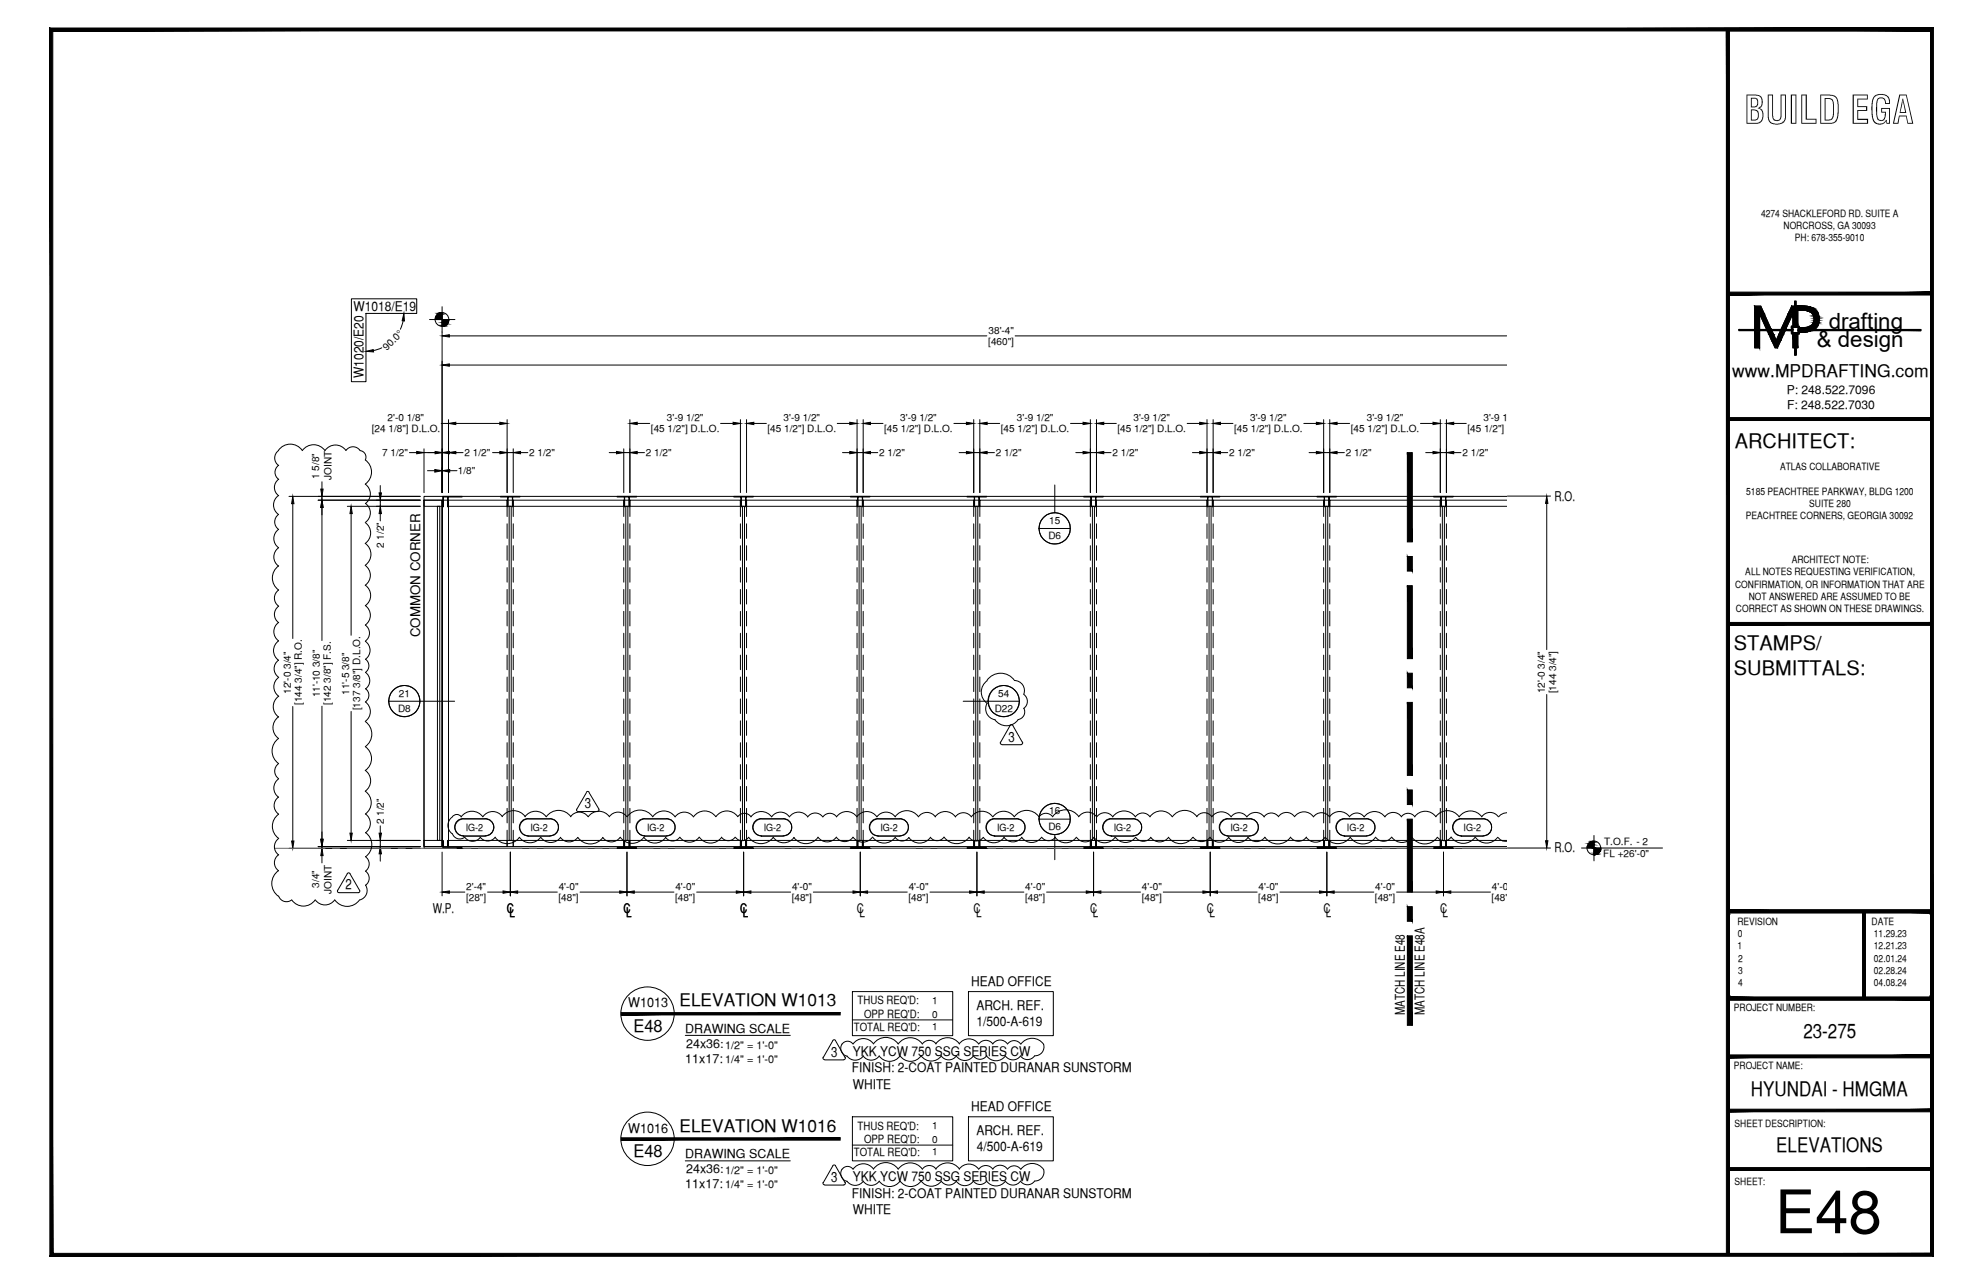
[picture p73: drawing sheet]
<svg xmlns="http://www.w3.org/2000/svg" width="432mm" height="279mm" viewBox="0 0 432 279" stroke-linecap="round" stroke-linejoin="round" font-family="sans-serif">
<defs><g id="words">
<text font-size="13.1" x="386.5" y="268.4">E48</text>
<text font-size="8.5" x="379.8" y="26.9">BUILD EGA</text>
<g font-size="4.9">
<text x="398.2" y="71.5">drafting</text>
<text x="395.6" y="75.5">&amp; design</text>
</g>
<g font-size="4.4">
<text x="377.8" y="97.5">ARCHITECT:</text>
<text x="377.6" y="141.5">STAMPS/</text>
<text x="377.6" y="146.9">SUBMITTALS:</text>
<text x="392.7" y="225.8">23-275</text>
<text x="381.3" y="238.5">HYUNDAI - HMGMA</text>
<text x="386.8" y="250.7">ELEVATIONS</text>
</g>
<g font-size="3.8">
<text x="377.2" y="82">www.MPDRAFTING.com</text>
<text x="148" y="219">ELEVATION W1013</text>
<text x="137.9" y="224.5">E48</text>
<text x="137.9" y="251.7">E48</text>
<text x="148" y="246.3">ELEVATION W1016</text>
</g>
<g font-size="3.1">
<text x="219.6" y="161.4">3</text>
<text x="127.3" y="175.9">3</text>
<text x="75.2" y="193.5">2</text>
<text x="181" y="229.9">3</text>
<text x="181" y="257.2">3</text>
</g>
<g font-size="2.9">
<text x="77" y="67.6">W1018/E19</text>
<text x="79.1" y="82.2" transform="rotate(-90 79.1 82.2)">W1020/E20</text>
<text x="338.5" y="109.1">R.O.</text>
<text x="91.5" y="138.7" transform="rotate(-90 91.5 138.7)">COMMON CORNER</text>
<text x="338.5" y="185.5">R.O.</text>
<text x="94.2" y="198.6">W.P.</text>
<text x="110.4" y="198.6">C</text>
<text x="110.9" y="199.6">L</text>
<text x="135.8" y="198.6">C</text>
<text x="136.3" y="199.6">L</text>
<text x="161.2" y="198.6">C</text>
<text x="161.7" y="199.6">L</text>
<text x="186.6" y="198.6">C</text>
<text x="187.1" y="199.6">L</text>
<text x="212" y="198.6">C</text>
<text x="212.5" y="199.6">L</text>
<text x="237.4" y="198.6">C</text>
<text x="237.9" y="199.6">L</text>
<text x="262.8" y="198.6">C</text>
<text x="263.3" y="199.6">L</text>
<text x="288.2" y="198.6">C</text>
<text x="288.7" y="199.6">L</text>
<text x="313.6" y="198.6">C</text>
<text x="314.1" y="199.6">L</text>
<text x="211.5" y="214.6">HEAD OFFICE</text>
<text x="136.8" y="219.2">W1013</text>
<text x="212.6" y="219.8">ARCH. REF.</text>
<text x="305.9" y="220.9" transform="rotate(-90 305.9 220.9)">MATCH LINE E48</text>
<text x="310.2" y="220.9" transform="rotate(-90 310.2 220.9)">MATCH LINE E48A</text>
<text x="212.7" y="223.3">1/500-A-619</text>
<text x="185.5" y="233.4">FINISH: 2-COAT PAINTED DURANAR SUNSTORM</text>
<text x="185.7" y="229.8">YKK YCW 750 SSG SERIES CW</text>
<text x="185.7" y="236.9">WHITE</text>
<text x="211.5" y="241.8">HEAD OFFICE</text>
<text x="136.8" y="246.4">W1016</text>
<text x="212.6" y="247">ARCH. REF.</text>
<text x="212.7" y="250.5">4/500-A-619</text>
<text x="185.7" y="257">YKK YCW 750 SSG SERIES CW</text>
<text x="185.5" y="260.7">FINISH: 2-COAT PAINTED DURANAR SUNSTORM</text>
<text x="185.7" y="264.2">WHITE</text>
</g>
<g font-size="2.7">
<text x="149.2" y="224.7">DRAWING SCALE</text>
<text x="149.2" y="231.3">11x17:</text>
<text x="149.4" y="228">24x36:</text>
<text x="149.2" y="252">DRAWING SCALE</text>
<text x="149.4" y="255.3">24x36:</text>
<text x="149.2" y="258.6">11x17:</text>
</g>
<g font-size="2.6">
<text x="389.1" y="85.8">P: 248.522.7096</text>
<text x="389.1" y="89">F: 248.522.7030</text>
</g>
<g font-size="2.5">
<text x="186.8" y="218.6">THUS REQ'D:</text>
<text x="188.2" y="221.5">OPP REQ'D:</text>
<text x="185.9" y="224.3">TOTAL REQ'D:</text>
<text x="186.8" y="245.8">THUS REQ'D:</text>
<text x="185.9" y="251.6">TOTAL REQ'D:</text>
<text x="188.2" y="248.8">OPP REQ'D:</text>
</g>
<g font-size="2.4">
<text x="157.9" y="228.2">1/2&quot; = 1'-0&quot;</text>
<text x="157.9" y="231.3">1/4&quot; = 1'-0&quot;</text>
<text x="157.9" y="255.4">1/2&quot; = 1'-0&quot;</text>
<text x="157.9" y="258.6">1/4&quot; = 1'-0&quot;</text>
</g>
<g font-size="2.2">
<text x="383.5" y="47.1">4274 SHACKLEFORD RD. SUITE A</text>
<text x="388.4" y="49.8">NORCROSS, GA 30093</text>
<text x="390.8" y="52.5">PH: 678-355-9010</text>
<text x="84.3" y="76.4" transform="rotate(-44 84.3 76.4)">90.0°</text>
<text x="215.2" y="75.1">[460&quot;]</text>
<text x="215.3" y="72.6">38'-4&quot;</text>
<text x="81" y="94.1">[24 1/8&quot;] D.L.O.</text>
<text x="84.4" y="91.7">2'-0 1/8&quot;</text>
<text x="141.7" y="94.1">[45 1/2&quot;] D.L.O.</text>
<text x="145.2" y="91.7">3'-9 1/2&quot;</text>
<text x="167.1" y="94.1">[45 1/2&quot;] D.L.O.</text>
<text x="170.6" y="91.7">3'-9 1/2&quot;</text>
<text x="192.5" y="94.1">[45 1/2&quot;] D.L.O.</text>
<text x="196" y="91.7">3'-9 1/2&quot;</text>
<text x="217.9" y="94.1">[45 1/2&quot;] D.L.O.</text>
<text x="221.4" y="91.7">3'-9 1/2&quot;</text>
<text x="243.3" y="94.1">[45 1/2&quot;] D.L.O.</text>
<text x="246.8" y="91.7">3'-9 1/2&quot;</text>
<text x="268.7" y="94.1">[45 1/2&quot;] D.L.O.</text>
<text x="272.2" y="91.7">3'-9 1/2&quot;</text>
<text x="294.1" y="94.1">[45 1/2&quot;] D.L.O.</text>
<text x="297.6" y="91.7">3'-9 1/2&quot;</text>
<text x="319.5" y="94.1">[45 1/2&quot;] D.L.O.</text>
<text x="323" y="91.7">3'-9 1/2&quot;</text>
<text x="83.2" y="99.3">7 1/2&quot;</text>
<text x="101.2" y="99.3">2 1/2&quot;</text>
<text x="115.3" y="99.3">2 1/2&quot;</text>
<text x="140.7" y="99.3">2 1/2&quot;</text>
<text x="191.5" y="99.3">2 1/2&quot;</text>
<text x="216.9" y="99.3">2 1/2&quot;</text>
<text x="242.3" y="99.3">2 1/2&quot;</text>
<text x="267.7" y="99.3">2 1/2&quot;</text>
<text x="293.1" y="99.3">2 1/2&quot;</text>
<text x="318.5" y="99.3">2 1/2&quot;</text>
<text x="69.5" y="104.2" transform="rotate(-90 69.5 104.2)">1 5/8&quot;</text>
<text x="72.2" y="104.5" transform="rotate(-90 72.2 104.5)">JOINT</text>
<text x="99.7" y="103.3">1/8&quot;</text>
<text x="380.2" y="107.6">5185 PEACHTREE PARKWAY, BLDG 1200</text>
<text x="387.6" y="102.3">ATLAS COLLABORATIVE</text>
<text x="380.2" y="113">PEACHTREE CORNERS, GEORGIA 30092</text>
<text x="394" y="110.3">SUITE 280</text>
<text x="83.6" y="119.3" transform="rotate(-90 83.6 119.3)">2 1/2&quot;</text>
<text x="228.3" y="117.3">D6</text>
<text x="228.5" y="114">15</text>
<text x="380" y="125.2">ALL NOTES REQUESTING VERIFICATION,</text>
<text x="390.1" y="122.6">ARCHITECT NOTE:</text>
<text x="377.8" y="127.9">CONFIRMATION, OR INFORMATION THAT ARE</text>
<text x="380.8" y="130.6">NOT ANSWERED ARE ASSUMED TO BE</text>
<text x="378" y="133.2">CORRECT AS SHOWN ON THESE DRAWINGS.</text>
<text x="63.3" y="150.9" transform="rotate(-90 63.3 150.9)">12'-0 3/4&quot;</text>
<text x="65.7" y="153.4" transform="rotate(-90 65.7 153.4)">[144 3/4&quot;] R.O.</text>
<text x="69.7" y="151.8" transform="rotate(-90 69.7 151.8)">11'-10 3/8&quot;</text>
<text x="72.1" y="153.4" transform="rotate(-90 72.1 153.4)">[142 3/8&quot;] F.S.</text>
<text x="76" y="151.2" transform="rotate(-90 76 151.2)">11'-5 3/8&quot;</text>
<text x="78.4" y="154.6" transform="rotate(-90 78.4 154.6)">[137 3/8&quot;] D.L.O.</text>
<text x="86.7" y="154.9">D8</text>
<text x="86.9" y="151.6">21</text>
<text x="216.6" y="154.9">D22</text>
<text x="217.4" y="151.6">54</text>
<text x="336.4" y="150.9" transform="rotate(-90 336.4 150.9)">12'-0 3/4&quot;</text>
<text x="338.8" y="150.9" transform="rotate(-90 338.8 150.9)">[144 3/4&quot;]</text>
<text x="83.6" y="179.4" transform="rotate(-90 83.6 179.4)">2 1/2&quot;</text>
<text x="228.5" y="177.2">16</text>
<text x="101.4" y="180.8">IG-2</text>
<text x="115.5" y="180.8">IG-2</text>
<text x="140.9" y="180.8">IG-2</text>
<text x="166.3" y="180.8">IG-2</text>
<text x="191.7" y="180.8">IG-2</text>
<text x="217.1" y="180.8">IG-2</text>
<text x="228.3" y="180.6">D6</text>
<text x="242.5" y="180.8">IG-2</text>
<text x="267.9" y="180.8">IG-2</text>
<text x="293.3" y="180.8">IG-2</text>
<text x="318.7" y="180.8">IG-2</text>
<text x="349.3" y="183.8">T.O.F. - 2</text>
<text x="349.1" y="186.5">FL +26'-0&quot;</text>
<text x="69.5" y="193.2" transform="rotate(-90 69.5 193.2)">3/4&quot;</text>
<text x="72.2" y="194.4" transform="rotate(-90 72.2 194.4)">JOINT</text>
<text x="101.5" y="196.1">[28&quot;]</text>
<text x="101.5" y="193.7">2'-4&quot;</text>
<text x="121.6" y="196.1">[48&quot;]</text>
<text x="121.7" y="193.7">4'-0&quot;</text>
<text x="147" y="196.1">[48&quot;]</text>
<text x="147.1" y="193.7">4'-0&quot;</text>
<text x="172.4" y="196.1">[48&quot;]</text>
<text x="172.5" y="193.7">4'-0&quot;</text>
<text x="197.8" y="196.1">[48&quot;]</text>
<text x="197.9" y="193.7">4'-0&quot;</text>
<text x="223.2" y="196.1">[48&quot;]</text>
<text x="223.3" y="193.7">4'-0&quot;</text>
<text x="248.6" y="196.1">[48&quot;]</text>
<text x="248.7" y="193.7">4'-0&quot;</text>
<text x="274" y="196.1">[48&quot;]</text>
<text x="274.1" y="193.7">4'-0&quot;</text>
<text x="299.4" y="196.1">[48&quot;]</text>
<text x="299.5" y="193.7">4'-0&quot;</text>
<text x="324.8" y="196.1">[48&quot;]</text>
<text x="324.9" y="193.7">4'-0&quot;</text>
<text x="378.3" y="201.3">REVISION</text>
<text x="378.4" y="204">0</text>
<text x="407.5" y="201.3">DATE</text>
<text x="408" y="204">11.29.23</text>
<text x="378.3" y="206.6">1</text>
<text x="378.5" y="209.2">2</text>
<text x="408" y="206.6">12.21.23</text>
<text x="408" y="209.2">02.01.24</text>
<text x="378.5" y="211.9">3</text>
<text x="378.5" y="214.5">4</text>
<text x="408" y="211.9">02.28.24</text>
<text x="408" y="214.5">04.08.24</text>
<text x="202.9" y="218.5">1</text>
<text x="202.9" y="221.4">0</text>
<text x="377.6" y="219.9">PROJECT NUMBER:</text>
<text x="202.9" y="224.2">1</text>
<text x="377.6" y="232.5">PROJECT NAME:</text>
<text x="202.9" y="245.7">1</text>
<text x="377.7" y="245.2">SHEET DESCRIPTION:</text>
<text x="202.9" y="248.7">0</text>
<text x="202.9" y="251.4">1</text>
<text x="377.7" y="257.9">SHEET:</text>
</g>
</g></defs>
<!-- layer: TITLE BLOCK -->
<g fill="#000" stroke="#000" stroke-width=".22">
<path d="M393.1 71.3h2.4zM394.3 68h1.6z"/>
<path d="M376.3 6.5v.2h44.1zM376.3 6.5h44.3l-.2 .2z"/>
<path d="M375.9 6.4l.7 266.6v-266.6zM375.9 6.4l.7 266.6h-.7z"/>
<path d="M420.6 6.5l-.2 .2 .2 234.9zM420.4 6.7l.2 234.9h-.2z"/>
<path d="M421 6.1l-.6 .6 .6 266.7zM420.4 6.7l.6 266.7-.6-.7zM10.9 273.4h410.1l-.6-.7zM10.9 273.4l.6-.7h408.9zM10.9 6.1v267.3l.6-.7zM10.9 6.1l.6 .6v266zM10.9 6.1l.6 .6 409.5-.6zM11.5 6.7l409.5-.6-.6 .6z"/>
<path d="M382.1 68.3h1.1zM382.1 68.3h1.1z"/>
<path d="M382.1 68.3l1.1 3.3v-3.3zM382.1 68.3l1.1 3.3h-1.1z"/>
<path d="M382.1 72.1l1.1 3.6v-3.6zM382.1 72.1l1.1 3.6h-1.1z"/>
<path d="M382.1 66.6l2.1 1.7-.8-1.7zM382.1 66.6l2.1 1.7h-2.1z"/>
<path d="M383.2 68.3h1zM383.2 68.3h1z"/>
<path d="M383.2 68.3l2.4 3.3-1.4-3.3zM383.2 68.3l2.4 3.3h-1z"/>
<path d="M384.9 72.1l1.3 .7-.3-.7zM384.9 72.1l1.3 .7h-1z"/>
<path d="M385.2 72.8l1.6 1.2-.6-1.2zM385.2 72.8l1.6 1.2h-1z"/>
<path d="M385.8 74l1.2 1.7 .8-1.7zM385.8 74l1.2 1.7h-.5z"/>
<path d="M387.3 72.8l.5 1.2 .6-1.2zM387.3 72.8l.5 1.2h-1z"/>
<path d="M387.7 72.1l.7 .7 .3-.7zM387.7 72.1l.7 .7h-1.1z"/>
<path d="M389.4 68.3l-.5 3.3 1.5-3.3zM389.4 68.3l-.5 3.3h-1z"/>
<path d="M390.1 71.2l.3 .5v-.5zM390.1 71.2l.3 .5h-.3z"/>
<path d="M378.7 71.7l11.7 .2v-.2zM378.7 71.7l11.7 .2h-11.7z"/>
<path d="M390.1 71.9l.3 .5v-.5zM390.1 71.9l.3 .5h-.3z"/>
<path d="M390.1 66.6l.6 1.7v-1.7zM390.1 66.6l.6 1.7h-1.3z"/>
<path d="M390.4 68.3l.3 2.6v-2.6zM390.4 68.3l.3 2.6h-.3z"/>
<path d="M390.4 72.8l.3 2.9v-2.9zM390.4 72.8l.3 2.9h-.3z"/>
<path d="M390.8 65.5l.3 5.5v-5.5zM390.8 65.5l.3 5.5h-.3z"/>
<path d="M390.8 72.6l.3 4.7v-4.7zM390.8 72.6l.3 4.7h-.3z"/>
<path d="M391.2 67.6l.3 3.3v-3.3zM391.2 67.6l.3 3.3h-.3z"/>
<path d="M391.2 72.8l.3 2.9v-2.9zM391.2 72.8l.3 2.9h-.3z"/>
<path d="M390.1 71l1.7 .2v-.2zM390.1 71l1.7 .2h-1.7z"/>
<path d="M391.5 71.2l.3 .5v-.5zM391.5 71.2l.3 .5h-.3z"/>
<path d="M391.5 71.9l.3 .5v-.5zM391.5 71.9l.3 .5h-.3z"/>
<path d="M390.1 72.4l1.7 .2v-.2zM390.1 72.4l1.7 .2h-1.7z"/>
<path d="M391.2 66.6l2.4 .1zM391.2 66.6l2.4 .1z"/>
<path d="M391.2 66.7l3.1 .2-.7-.2zM391.2 66.7l3.1 .2h-3.1z"/>
<path d="M391.9 72.2h1.7zM391.9 72.2l1.2 .1z"/>
<path d="M391.9 72.1l1.7 .1 .6-.1zM391.9 72.1l1.7 .1h-1.7z"/>
<path d="M391.2 66.9l3.8 .2-.7-.2zM391.2 66.9l3.8 .2h-3.8z"/>
<path d="M391.2 67.1l4.2 .3-.4-.3zM391.2 67.1l4.2 .3h-4.2z"/>
<path d="M391.2 67.4l4.3 .2-.1-.2zM391.2 67.4l4.3 .2h-4.3z"/>
<path d="M392.9 67.6h2.6zM392.9 67.6h2.6z"/>
<path d="M393.3 67.6l2.3 .1-.1-.1zM393.3 67.6l2.3 .1zM393.6 67.7h2zM393.6 67.7h2z"/>
<path d="M393.4 71.2l2.1 .1zM393.1 71.3h2.4zM393.1 71.3h2.4z"/>
<path d="M391.9 71.3l3.3 .3 .3-.3zM391.9 71.3l3.3 .3h-3.3z"/>
<path d="M393.6 67.7l2.1 .1-.1-.1zM393.6 67.7l2.1 .1z"/>
<path d="M393.8 71.2h1.8zM393.4 71.2h2.1z"/>
<path d="M394 67.8l1.9 .2-.2-.2zM394 67.8l1.9 .2h-1.6zM394.3 68h1.6z"/>
<path d="M394.1 71.1l1.5 .1 .1-.1zM393.8 71.2l.3-.1 1.5 .1z"/>
<path d="M394.2 70.9l1.5 .2 .1-.2zM394.2 70.9l1.5 .2h-1.6z"/>
<path d="M394.4 68l1.5 .2v-.2zM394.4 68l1.5 .2h-1.3z"/>
<path d="M394.4 70.9h1.5zM394.2 70.9h1.6z"/>
<path d="M394.6 68.2l1.4 .1-.1-.1zM394.6 68.2l1.4 .1h-1.3z"/>
<path d="M394.6 70.7l1.3 .2v-.2zM394.6 70.7l1.3 .2h-1.5z"/>
<path d="M394.7 68.3l1.3 .2v-.2zM394.7 68.3l1.3 .2h-1.2z"/>
<path d="M394.8 68.5l1.2 .2v-.2zM394.8 68.5l1.2 .2h-1.1zM394.9 68.7h1.1zM394.9 68.7h1.1z"/>
<path d="M394.8 70.4l1.2 .1v-.1zM394.8 70.4l1.2 .1h-1.3z"/>
<path d="M394.7 70.5l1.2 .2 .1-.2zM394.7 70.5l1.2 .2h-1.3z"/>
<path d="M394.9 68.7l1.2 .3-.1-.3zM394.9 68.7l1.2 .3h-1.1z"/>
<path d="M394.9 70.2l1.1 .2v-.2zM394.9 70.2l1.1 .2h-1.2z"/>
<path d="M395 69l1.1 .2v-.2zM395 69l1.1 .2h-1.1z"/>
<path d="M395 69.2l1.1 .2v-.2zM395 69.2l1.1 .2h-1.1z"/>
<path d="M395 69.4l1.1 .3v-.3zM395 69.4l1.1 .3h-1.1z"/>
<path d="M395 69.7l1.1 .1v-.1zM395 69.7l1.1 .1h-1.1z"/>
<path d="M395 69.8l1 .4 .1-.4zM395 69.8l1 .4h-1.1zM394.9 70.2h1.1zM394.9 70.2h1.1z"/>
<path d="M391.5 71.7l26.8 .2v-.2zM391.5 71.7l26.8 .2h-26.8z"/>
<path d="M376.3 64.2h44.3v-.6zM376.3 63.6h44.3l-44.3 .6z"/>
<path d="M376.3 91.5h44.3v-.6zM376.3 90.9h44.3l-44.3 .6z"/>
<path d="M376.3 136.1h44.3v-.7zM376.3 135.4h44.3l-44.3 .7z"/>
<path d="M405.6 198.3l.6 19v-19zM405.6 198.3l.6 19h-.6z"/>
<path d="M420.4 198.6v18.4l.2-18.6zM420.6 198.4v18.8l-.2-.2z"/>
<path d="M420.4 198.6v18.4l.2-18.6zM420.6 198.4v18.8l-.2-.2z"/>
<path d="M420.6 198l-.2 .6 .2-.2zM376.3 198h44.3l-.2 .6zM376.3 198l.3 .6h43.8zM376.3 198l.3 .6-.3-.2z"/>
<path d="M420.6 198l-.2 .6 .2-.2zM376.3 198h44.3l-.2 .6zM376.3 198l.3 .6h43.8zM376.3 198l.3 .6-.3-.2z"/>
<path d="M376.6 217l-.3 .2v.4zM376.6 217l44 .6h-44.3zM376.6 217l44 .6-.2-.6zM420.4 217l.2 .2v.4z"/>
<path d="M376.6 217l-.3 .2v.4zM376.6 217l44 .6h-44.3zM376.6 217l44 .6-.2-.6zM420.4 217l.2 .2v.4z"/>
<path d="M376.6 198.6l-.3 18.6 .3-.2zM376.3 198.4l.3 .2-.3 18.6z"/>
<path d="M376.6 198.6l-.3 18.6 .3-.2zM376.3 198.4l.3 .2-.3 18.6z"/>
<path d="M376.3 217.4h44.3v-.3zM376.3 217.1h44.3l-44.3 .3z"/>
<path d="M376.3 230.2h44.3v-.6zM376.3 229.6h44.3l-44.3 .6z"/>
<path d="M376.2 254.1v.6l44.5-.6zM376.2 254.7l44.5-.6v.6z"/>
<path d="M376.2 241.4v.5l44.5-.5zM376.2 241.9l44.5-.5v.5z"/>
<path d="M376.3 6.5v235.1h.3zM376.3 6.5h.3v235.1z"/>
</g>
<g fill="none" stroke="#000" stroke-width=".22">
<path d="M378.7 71.7h11.4v-.7h.7v-5.5h.3v5.5h.7v.7h26.5v.2h-26.5v.7h-.7v4.7h-.3v-4.7h-.7v-.7h-11.4zM382.1 72.1h1.1v3.6h-1.1zM382.1 66.6h1.3l2.2 5h-1l-1.4-3.3v3.3h-1.1zM384.9 72.1h1l.9 1.9 .9-1.9h1l-1.7 3.6h-.5zM390.1 66.6h.6v4.3h-.3v-2.6l-1.5 3.3h-1zM390.4 71.2h1.1v1.2h-1.1zM390.4 72.8h.3v2.9h-.3zM391.2 72.8h.3v2.9h-.3zM392.8 67.6l.8 .1 .7 .3M393.1 71.3h-1.2v.3h3.3M394.2 72.1h-2.3v.2h1.2M394.2 72l-1.1 .2"/>
<path d="M394.3 70.8l-1.3 .4M394.3 68l.6 .9M394.9 69.9l-.6 .9M395 68.9v1M395 67.1l.6 .5 .4 1.1M395 67.1l-1.2-.4-2.6-.1v4.3h.3v-3.3h1.4M396 70.1l-.3 .8-.5 .7M396.1 68.7v1.4"/>
</g>
<!-- layer: COMPONENTS -->
<g fill="none" stroke="#000" stroke-width=".22">
<path d="M92.3 108.8h4v75.4h-4zM92.3 108.8h4v1.4h-4zM96.3 108.8v75.4zM96.3 108.8h1.4v75.4h-1.4zM97.7 108.8h12.7v1.4h-12.7zM110.4 112.4v-3.6h1.4v3.6M110.4 114v3.2M110.4 118.7v3.2M110.4 110.2h1.4M111.8 108.8h24v1.4h-24zM111.8 114v3.2M111.8 118.7v3.2"/>
<path d="M135.8 112.4v-3.6h1.4v3.6M135.8 114v3.2M135.8 118.7v3.2M135.8 110.2h1.4M137.2 108.8h24v1.4h-24zM137.2 114v3.2M137.2 118.7v3.2M161.2 112.4v-3.6h1.4v3.6M161.2 114v3.2M161.2 118.7v3.2M161.2 110.2h1.4M162.6 108.8h24v1.4h-24z"/>
<path d="M162.6 114v3.2M162.6 118.7v3.2M186.6 112.4v-3.6h1.4v3.6M186.6 114v3.2M186.6 118.7v3.2M186.6 110.2h1.4M188 108.8h24v1.4h-24zM188 114v3.2M188 118.7v3.2M212 112.4v-3.6h1.4v3.6M212 114v3.2M212 118.7v3.2"/>
<path d="M212 110.2h1.4M213.4 108.8h24v1.4h-24zM213.4 114v3.2M213.4 118.7v3.2M237.4 112.4v-3.6h1.4v3.6M237.4 114v3.2M237.4 118.7v3.2M237.4 110.2h1.4M238.8 108.8h24v1.4h-24zM238.8 114v3.2M238.8 118.7v3.2M262.8 112.4v-3.6h1.4v3.6"/>
<path d="M262.8 114v3.2M262.8 118.7v3.2M262.8 110.2h1.4M264.2 108.8h24v1.4h-24zM264.2 114v3.2M264.2 118.7v3.2M288.2 112.4v-3.6h1.4v3.6M288.2 114v3.2M288.2 118.7v3.2M288.2 110.2h1.4M289.6 108.8h24v1.4h-24zM289.6 114v3.2"/>
<path d="M289.6 118.7v3.2M313.6 112.4v-3.6h1.4v3.6M313.6 114v3.2M313.6 118.7v3.2M313.6 110.2h1.4M315 114v3.2M315 118.7v3.2M328.1 108.8h-13.1v1.4h13.1M110.4 123.5v3.2M110.4 128.3v3.1M110.4 133v3.2M110.4 137.8v3.2"/>
<path d="M111.8 123.5v3.2M111.8 128.3v3.1M111.8 133v3.2M111.8 137.8v3.2M135.8 123.5v3.2M135.8 128.3v3.1M135.8 133v3.2M135.8 137.8v3.2M137.2 123.5v3.2M137.2 128.3v3.1M137.2 133v3.2M137.2 137.8v3.2"/>
<path d="M161.2 123.5v3.2M161.2 128.3v3.1M161.2 133v3.2M161.2 137.8v3.2M162.6 123.5v3.2M162.6 128.3v3.1M162.6 133v3.2M162.6 137.8v3.2M186.6 123.5v3.2M186.6 128.3v3.1M186.6 133v3.2M186.6 137.8v3.2"/>
<path d="M188 123.5v3.2M188 128.3v3.1M188 133v3.2M188 137.8v3.2M212 123.5v3.2M212 128.3v3.1M212 133v3.2M212 137.8v3.2M213.4 123.5v3.2M213.4 128.3v3.1M213.4 133v3.2M213.4 137.8v3.2"/>
<path d="M237.4 123.5v3.2M237.4 128.3v3.1M237.4 133v3.2M237.4 137.8v3.2M238.8 123.5v3.2M238.8 128.3v3.1M238.8 133v3.2M238.8 137.8v3.2M262.8 123.5v3.2M262.8 128.3v3.1M262.8 133v3.2M262.8 137.8v3.2"/>
<path d="M264.2 123.5v3.2M264.2 128.3v3.1M264.2 133v3.2M264.2 137.8v3.2M288.2 123.5v3.2M288.2 128.3v3.1M288.2 133v3.2M288.2 137.8v3.2M289.6 123.5v3.2M289.6 128.3v3.1M289.6 133v3.2M289.6 137.8v3.2"/>
<path d="M313.6 123.5v3.2M313.6 128.3v3.1M313.6 133v3.2M313.6 137.8v3.2M315 123.5v3.2M315 128.3v3.1M315 133v3.2M315 137.8v3.2M110.4 142.6v3.1M110.4 147.3v3.2M110.4 152.1v3.2M110.4 156.8v3.2"/>
<path d="M111.8 142.6v3.1M111.8 147.3v3.2M111.8 152.1v3.2M111.8 156.8v3.2M135.8 142.6v3.1M135.8 147.3v3.2M135.8 152.1v3.2M135.8 156.8v3.2M137.2 142.6v3.1M137.2 147.3v3.2M137.2 152.1v3.2M137.2 156.8v3.2"/>
<path d="M161.2 142.6v3.1M161.2 147.3v3.2M161.2 152.1v3.2M161.2 156.8v3.2M162.6 142.6v3.1M162.6 147.3v3.2M162.6 152.1v3.2M162.6 156.8v3.2M186.6 142.6v3.1M186.6 147.3v3.2M186.6 152.1v3.2M186.6 156.8v3.2"/>
<path d="M188 142.6v3.1M188 147.3v3.2M188 152.1v3.2M188 156.8v3.2M212 142.6v3.1M212 147.3v3.2M212 152.1v3.2M212 156.8v3.2M213.4 142.6v3.1M213.4 147.3v3.2M213.4 152.1v3.2M213.4 156.8v3.2"/>
<path d="M237.4 142.6v3.1M237.4 147.3v3.2M237.4 152.1v3.2M237.4 156.8v3.2M238.8 142.6v3.1M238.8 147.3v3.2M238.8 152.1v3.2M238.8 156.8v3.2M262.8 142.6v3.1M262.8 147.3v3.2M262.8 152.1v3.2M262.8 156.8v3.2"/>
<path d="M264.2 142.6v3.1M264.2 147.3v3.2M264.2 152.1v3.2M264.2 156.8v3.2M288.2 142.6v3.1M288.2 147.3v3.2M288.2 152.1v3.2M288.2 156.8v3.2M289.6 142.6v3.1M289.6 147.3v3.2M289.6 152.1v3.2M289.6 156.8v3.2"/>
<path d="M313.6 142.6v3.1M313.6 147.3v3.2M313.6 152.1v3.2M313.6 156.8v3.2M315 142.6v3.1M315 147.3v3.2M315 152.1v3.2M315 156.8v3.2M110.4 161.6v3.2M110.4 166.4v3.1M110.4 171.1v3.2M110.4 175.9v3.2"/>
<path d="M111.8 161.6v3.2M111.8 166.4v3.1M111.8 171.1v3.2M111.8 175.9v3.2M135.8 161.6v3.2M135.8 166.4v3.1M135.8 171.1v3.2M135.8 175.9v3.2M137.2 161.6v3.2M137.2 166.4v3.1M137.2 171.1v3.2M137.2 175.9v3.2"/>
<path d="M161.2 161.6v3.2M161.2 166.4v3.1M161.2 171.1v3.2M161.2 175.9v3.2M162.6 161.6v3.2M162.6 166.4v3.1M162.6 171.1v3.2M162.6 175.9v3.2M186.6 161.6v3.2M186.6 166.4v3.1M186.6 171.1v3.2M186.6 175.9v3.2"/>
<path d="M188 161.6v3.2M188 166.4v3.1M188 171.1v3.2M188 175.9v3.2M212 161.6v3.2M212 166.4v3.1M212 171.1v3.2M212 175.9v3.2M213.4 161.6v3.2M213.4 166.4v3.1M213.4 171.1v3.2M213.4 175.9v3.2"/>
<path d="M237.4 161.6v3.2M237.4 166.4v3.1M237.4 171.1v3.2M237.4 175.9v3.2M238.8 161.6v3.2M238.8 166.4v3.1M238.8 171.1v3.2M238.8 175.9v3.2M262.8 161.6v3.2M262.8 166.4v3.1M262.8 171.1v3.2M262.8 175.9v3.2"/>
<path d="M264.2 161.6v3.2M264.2 166.4v3.1M264.2 171.1v3.2M264.2 175.9v3.2M288.2 161.6v3.2M288.2 166.4v3.1M288.2 171.1v3.2M288.2 175.9v3.2M289.6 161.6v3.2M289.6 166.4v3.1M289.6 171.1v3.2M289.6 175.9v3.2"/>
<path d="M313.6 161.6v3.2M313.6 166.4v3.1M313.6 171.1v3.2M313.6 175.9v3.2M315 161.6v3.2M315 166.4v3.1M315 171.1v3.2M315 175.9v3.2M92.3 182.9h4v1.3h-4zM97.7 182.9h12.7v1.3h-12.7zM110.4 180.7v3.5h1.4v-3.5M110.4 182.9h1.4"/>
<path d="M111.8 182.9h24v1.3h-24zM135.8 180.7v3.5h1.4v-3.5M135.8 182.9h1.4M137.2 182.9h24v1.3h-24zM161.2 180.7v3.5h1.4v-3.5M161.2 182.9h1.4M162.6 182.9h24v1.3h-24zM186.6 180.7v3.5h1.4v-3.5M186.6 182.9h1.4M188 182.9h24v1.3h-24zM212 180.7v3.5h1.4v-3.5M212 182.9h1.4"/>
<path d="M213.4 182.9h24v1.3h-24zM237.4 180.7v3.5h1.4v-3.5M237.4 182.9h1.4M238.8 182.9h24v1.3h-24zM262.8 180.7v3.5h1.4v-3.5M262.8 182.9h1.4M264.2 182.9h24v1.3h-24zM288.2 180.7v3.5h1.4v-3.5M288.2 182.9h1.4M289.6 182.9h24v1.3h-24zM313.6 180.7v3.5h1.4v-3.5M313.6 182.9h1.4"/>
<path d="M328.1 182.9h-13.1v1.3h13.1"/>
</g>
<!-- layer: SYMBOLS -->
<g fill="none" stroke="#fff" stroke-width=".22">
<path d="M229.7 111.6l.9 .1M88.1 149.2l.9 .1M218.6 149.2l.9 .1M105.7 178.2h-5.1h5.4M119.8 178.2h-5.1h5.4M145.2 178.2h-5.1h5.4M170.6 178.2h-5.1h5.4M196 178.2h-5.1h5.4M221.4 178.2h-5.1h5.4M229.7 174.8l.9 .1M246.8 178.2h-5.1h5.4M272.2 178.2h-5.1h5.4"/>
<path d="M297.6 178.2h-5.1h5.4M323 178.2h-5.1h5.4M100.6 181.9h5.4h-5.1h4.8M114.7 181.9h5.4h-5.1h4.8M140.1 181.9h5.4h-5.1h4.8M165.5 181.9h5.4h-5.1h4.8M190.9 181.9h5.4h-5.1h4.8M216.3 181.9h5.4h-5.1h4.8M241.7 181.9h5.4h-5.1h4.8M267.1 181.9h5.4h-5.1h4.8M292.5 181.9h5.4h-5.1h4.8M317.9 181.9h5.4h-5.1h4.8"/>
</g>
<g fill="#fff" stroke="#fff" stroke-width=".22">
<path d="M100 178.4l.6-.2h5.4zM100 178.4h6.6l-.6-.2zM99.5 178.9l.5-.5h6.6zM99.5 178.9h7.6l-.5-.5zM99.5 178.9h7.6l-7.9 .5zM99.2 179.4h8.2l-.3-.5zM99.2 179.4h8.2l-8.3 .6zM99.1 180h8.5l-.2-.6zM99.1 180h8.5l-8.4 .7zM99.2 180.7h8.2l.2-.7zM99.2 180.7h8.2l-7.9 .5zM99.5 181.2h7.6l.3-.5zM99.5 181.2h7.6l-7.1 .5zM100 181.7h6.6l.5-.5zM100 181.7h6.6l-6 .2zM100.6 181.9h5.4l.6-.2z"/>
<path d="M228 117.9l.8 .4 .9 .1zM228 117.9l2.6 .4-.9 .1zM227.3 117.4l.7 .5 2.6 .4zM227.3 117.4l4.1 .5-.8 .4zM226.7 116.7l.6 .7 4.1 .5zM226.7 116.7l5.4 .7-.7 .5zM226.4 115.9l.3 .8 5.4 .7zM226.4 115.9l6.2 .8-.5 .7zM226.3 115l.1 .9 6.2 .8zM226.3 115l6.7 .9-.4 .8zM226.4 114.1l-.1 .9 6.7 .9zM226.4 114.1l6.6 .9v.9zM226.7 113.3l-.3 .8 6.6 .9zM226.7 113.3l6.3 .8v.9zM227.3 112.6l-.6 .7 6.3 .8zM227.3 112.6l5.3 .7 .4 .8zM227.3 112.6l5.3 .7-4.6-1.3zM228 112l4.1 .6 .5 .7zM228 112l4.1 .6-3.3-.9zM228.8 111.7l2.6 .3 .7 .6zM228.8 111.7l2.6 .3-1.7-.4zM229.7 111.6l1.7 .4z"/>
<path d="M228 181.2l1.7 .4zM228 181.2l2.6 .3-.9 .1zM227.3 180.6l.7 .6 2.6 .3zM227.3 180.6l4.1 .6-.8 .3zM226.7 179.9l.6 .7 4.1 .6zM226.7 179.9l5.4 .7-.7 .6zM226.4 179.1l.3 .8 5.4 .7zM226.4 179.1l6.2 .8-.5 .7zM226.3 178.2l.1 .9 6.2 .8zM226.3 178.2l6.7 .9-.4 .8zM226.4 177.4l-.1 .8 6.7 .9zM226.4 177.4l6.6 .8v.9zM226.7 176.5l-.3 .9 6.6 .8zM226.7 176.5l6.3 .9v.8zM227.3 175.8l-.6 .7 6.3 .9zM227.3 175.8l5.3 .7 .4 .9zM227.3 175.8l5.3 .7-4.6-1.2zM228 175.3l4.1 .5 .5 .7zM228 175.3l4.1 .5-3.3-.9zM228.8 174.9l2.6 .4 .7 .5zM228.8 174.9l2.6 .4-1.7-.5zM229.7 174.8l1.7 .5z"/>
<path d="M86.4 155.5l1.7 .5zM86.4 155.5l2.6 .3-.9 .2zM85.7 155l.7 .5 2.6 .3zM85.7 155l4 .5-.7 .3zM85.1 154.2l.6 .8 4 .5zM85.1 154.2l5.4 .8-.8 .5zM84.8 153.5l.3 .7 5.4 .8zM84.8 153.5l6.2 .7-.5 .8zM84.6 152.6l.2 .9 6.2 .7zM84.6 152.6l6.7 .9-.3 .7zM84.8 151.7l-.2 .9 6.7 .9zM84.8 151.7l6.6 .9-.1 .9zM85.1 150.9l-.3 .8 6.6 .9zM85.1 150.9l6.2 .8 .1 .9zM85.7 150.2l-.6 .7 6.2 .8zM85.7 150.2l5.3 .7 .3 .8zM85.7 150.2l5.3 .7-4.6-1.3zM86.4 149.6l4.1 .6 .5 .7zM86.4 149.6l4.1 .6-3.3-.9zM87.2 149.3l2.5 .3 .8 .6zM87.2 149.3l2.5 .3-1.6-.4zM88.1 149.2l1.6 .4z"/>
<path d="M216.9 155.5l1.7 .5zM216.9 155.5l2.6 .3-.9 .2zM216.2 155l.7 .5 2.6 .3zM216.2 155l4.1 .5-.8 .3zM215.6 154.2l.6 .8 4.1 .5zM215.6 154.2l5.4 .8-.7 .5zM215.3 153.5l.3 .7 5.4 .8zM215.3 153.5l6.3 .7-.6 .8zM215.2 152.6l.1 .9 6.3 .7zM215.2 152.6l6.7 .9-.3 .7zM215.3 151.7l-.1 .9 6.7 .9zM215.3 151.7l6.7 .9-.1 .9zM215.6 150.9l-.3 .8 6.7 .9zM215.6 150.9l6.3 .8 .1 .9zM216.2 150.2l-.6 .7 6.3 .8zM216.2 150.2l5.4 .7 .3 .8zM216.2 150.2l5.4 .7-4.7-1.3zM216.9 149.6l4.1 .6 .6 .7zM216.9 149.6l4.1 .6-3.3-.9zM217.7 149.3l2.6 .3 .7 .6zM217.7 149.3l2.6 .3-1.7-.4zM218.6 149.2l1.7 .4z"/>
<path d="M139.5 178.4l.6-.2h5.4zM139.5 178.4h6.6l-.6-.2zM139 178.9l.5-.5h6.6zM139 178.9h7.6l-.5-.5zM139 178.9h7.6l-7.9 .5zM138.7 179.4h8.2l-.3-.5zM138.7 179.4h8.2l-8.3 .6zM138.6 180h8.4l-.1-.6zM138.6 180h8.4l-8.3 .7zM138.7 180.7h8.2l.1-.7zM138.7 180.7h8.2l-7.9 .5zM139 181.2h7.6l.3-.5zM139 181.2h7.6l-7.1 .5zM139.5 181.7h6.6l.5-.5zM139.5 181.7h6.6l-6 .2zM140.1 181.9h5.4l.6-.2z"/>
<path d="M215.7 178.4l.6-.2h5.4zM215.7 178.4h6.6l-.6-.2zM215.2 178.9l.5-.5h6.6zM215.2 178.9h7.6l-.5-.5zM215.2 178.9h7.6l-7.9 .5zM214.9 179.4h8.2l-.3-.5zM214.9 179.4h8.2l-8.3 .6zM214.8 180h8.4l-.1-.6zM214.8 180h8.4l-8.3 .7zM214.9 180.7h8.2l.1-.7zM214.9 180.7h8.2l-7.9 .5zM215.2 181.2h7.6l.3-.5zM215.2 181.2h7.6l-7.1 .5zM215.7 181.7h6.6l.5-.5zM215.7 181.7h6.6l-6 .2zM216.3 181.9h5.4l.6-.2z"/>
<path d="M241.1 178.4l.6-.2h5.4zM241.1 178.4h6.6l-.6-.2zM240.6 178.9l.5-.5h6.6zM240.6 178.9h7.6l-.5-.5zM240.6 178.9h7.6l-7.9 .5zM240.3 179.4h8.2l-.3-.5zM240.3 179.4h8.2l-8.3 .6zM240.2 180h8.4l-.1-.6zM240.2 180h8.4l-8.3 .7zM240.3 180.7h8.2l.1-.7zM240.3 180.7h8.2l-7.9 .5zM240.6 181.2h7.6l.3-.5zM240.6 181.2h7.6l-7.1 .5zM241.1 181.7h6.6l.5-.5zM241.1 181.7h6.6l-6 .2zM241.7 181.9h5.4l.6-.2z"/>
<path d="M266.5 178.4l.6-.2h5.4zM266.5 178.4h6.6l-.6-.2zM266 178.9l.5-.5h6.6zM266 178.9h7.6l-.5-.5zM266 178.9h7.6l-7.9 .5zM265.7 179.4h8.2l-.3-.5zM265.7 179.4h8.2l-8.3 .6zM265.6 180h8.4l-.1-.6zM265.6 180h8.4l-8.3 .7zM265.7 180.7h8.2l.1-.7zM265.7 180.7h8.2l-7.9 .5zM266 181.2h7.6l.3-.5zM266 181.2h7.6l-7.1 .5zM266.5 181.7h6.6l.5-.5zM266.5 181.7h6.6l-6 .2zM267.1 181.9h5.4l.6-.2z"/>
<path d="M291.9 178.4l.6-.2h5.4zM291.9 178.4h6.6l-.6-.2zM291.4 178.9l.5-.5h6.6zM291.4 178.9h7.6l-.5-.5zM291.4 178.9h7.6l-7.9 .5zM291.1 179.4h8.2l-.3-.5zM291.1 179.4h8.2l-8.3 .6zM291 180h8.4l-.1-.6zM291 180h8.4l-8.3 .7zM291.1 180.7h8.2l.1-.7zM291.1 180.7h8.2l-7.9 .5zM291.4 181.2h7.6l.3-.5zM291.4 181.2h7.6l-7.1 .5zM291.9 181.7h6.6l.5-.5zM291.9 181.7h6.6l-6 .2zM292.5 181.9h5.4l.6-.2z"/>
<path d="M317.3 178.4l.6-.2h5.4zM317.3 178.4h6.6l-.6-.2zM316.8 178.9l.5-.5h6.6zM316.8 178.9h7.6l-.5-.5zM316.8 178.9h7.6l-7.9 .5zM316.5 179.4h8.2l-.3-.5zM316.5 179.4h8.2l-8.3 .6zM316.4 180h8.4l-.1-.6zM316.4 180h8.4l-8.3 .7zM316.5 180.7h8.2l.1-.7zM316.5 180.7h8.2l-7.9 .5zM316.8 181.2h7.6l.3-.5zM316.8 181.2h7.6l-7.1 .5zM317.3 181.7h6.6l.5-.5zM317.3 181.7h6.6l-6 .2zM317.9 181.9h5.4l.6-.2z"/>
<path d="M190.3 178.4l.6-.2h5.4zM190.3 178.4h6.6l-.6-.2zM189.8 178.9l.5-.5h6.6zM189.8 178.9h7.6l-.5-.5zM189.8 178.9h7.6l-7.9 .5zM189.5 179.4h8.2l-.3-.5zM189.5 179.4h8.2l-8.3 .6zM189.4 180h8.4l-.1-.6zM189.4 180h8.4l-8.3 .7zM189.5 180.7h8.2l.1-.7zM189.5 180.7h8.2l-7.9 .5zM189.8 181.2h7.6l.3-.5zM189.8 181.2h7.6l-7.1 .5zM190.3 181.7h6.6l.5-.5zM190.3 181.7h6.6l-6 .2zM190.9 181.9h5.4l.6-.2z"/>
<path d="M164.9 178.4l.6-.2h5.4zM164.9 178.4h6.6l-.6-.2zM164.4 178.9l.5-.5h6.6zM164.4 178.9h7.6l-.5-.5zM164.4 178.9h7.6l-7.9 .5zM164.1 179.4h8.2l-.3-.5zM164.1 179.4h8.2l-8.3 .6zM164 180h8.4l-.1-.6zM164 180h8.4l-8.3 .7zM164.1 180.7h8.2l.1-.7zM164.1 180.7h8.2l-7.9 .5zM164.4 181.2h7.6l.3-.5zM164.4 181.2h7.6l-7.1 .5zM164.9 181.7h6.6l.5-.5zM164.9 181.7h6.6l-6 .2zM165.5 181.9h5.4l.6-.2z"/>
<path d="M114.1 178.4l.6-.2h5.4zM114.1 178.4h6.6l-.6-.2zM113.6 178.9l.5-.5h6.6zM113.6 178.9h7.6l-.5-.5zM113.6 178.9h7.6l-7.9 .5zM113.3 179.4h8.2l-.3-.5zM113.3 179.4h8.2l-8.3 .6zM113.2 180h8.4l-.1-.6zM113.2 180h8.4l-8.3 .7zM113.3 180.7h8.2l.1-.7zM113.3 180.7h8.2l-7.9 .5zM113.6 181.2h7.6l.3-.5zM113.6 181.2h7.6l-7.1 .5zM114.1 181.7h6.6l.5-.5zM114.1 181.7h6.6l-6 .2zM114.7 181.9h5.4l.6-.2z"/>
</g>
<g fill="none" stroke="#000" stroke-width=".22">
<path d="M83.1 75.7l-1.9 .6M87.8 69.8l-.6 1.8M93.5 69.5h5.6M96.3 66.7v5.6M226.3 115h6.7M229.7 105.5v6.1M84.6 152.6h14.4M209.7 152.6h12.3M99.5 178.9l.5-.5 .9-.2h4.8a1.87 1.87 0 0 1 1.9 1.9 1.87 1.87 0 0 1-1.9 1.8h-4.8a1.87 1.87 0 0 1-1.6-1.1 1.87 1.87 0 0 1 .2-1.9zM100.9 178.1a1.87 1.87 0 0 0-1.9 1.9 1.87 1.87 0 0 0 1.9 1.9M100.9 178.2h4.8M105.6 178.1a1.87 1.87 0 0 1 1.9 1.9 1.87 1.87 0 0 1-1.9 1.9"/>
<path d="M113.6 178.9l.5-.5 .9-.2h4.8a1.87 1.87 0 0 1 1.8 1.9 1.87 1.87 0 0 1-1.8 1.8h-4.8a1.87 1.87 0 0 1-1.6-1.1 1.87 1.87 0 0 1 .2-1.9zM115 178.1a1.87 1.87 0 0 0-1.9 1.9 1.87 1.87 0 0 0 1.9 1.9M115 178.2h4.8M119.7 178.1a1.87 1.87 0 0 1 1.9 1.9 1.87 1.87 0 0 1-1.9 1.9M139 178.9l.5-.5 .9-.2h4.8a1.87 1.87 0 0 1 1.8 1.9 1.87 1.87 0 0 1-1.8 1.8h-4.8a1.87 1.87 0 0 1-1.6-1.1 1.87 1.87 0 0 1 .2-1.9zM140.4 178.1a1.87 1.87 0 0 0-1.9 1.9 1.87 1.87 0 0 0 1.9 1.9M140.4 178.2h4.8M145.1 178.1a1.87 1.87 0 0 1 1.9 1.9 1.87 1.87 0 0 1-1.9 1.9M164.4 178.9l.5-.5 .9-.2h4.8a1.87 1.87 0 0 1 1.8 1.9 1.87 1.87 0 0 1-1.8 1.8h-4.8a1.87 1.87 0 0 1-1.6-1.1 1.87 1.87 0 0 1 .2-1.9zM165.8 178.1a1.87 1.87 0 0 0-1.9 1.9 1.87 1.87 0 0 0 1.9 1.9M165.8 178.2h4.8M170.5 178.1a1.87 1.87 0 0 1 1.9 1.9 1.87 1.87 0 0 1-1.9 1.9"/>
<path d="M189.8 178.9l.5-.5 .9-.2h4.8a1.87 1.87 0 0 1 1.8 1.9 1.87 1.87 0 0 1-1.8 1.8h-4.8a1.87 1.87 0 0 1-1.6-1.1 1.87 1.87 0 0 1 .2-1.9zM191.2 178.1a1.87 1.87 0 0 0-1.9 1.9 1.87 1.87 0 0 0 1.9 1.9M191.2 178.2h4.8M195.9 178.1a1.87 1.87 0 0 1 1.9 1.9 1.87 1.87 0 0 1-1.9 1.9M215.2 178.9l.5-.5 .9-.2h4.8a1.87 1.87 0 0 1 1.8 1.9 1.87 1.87 0 0 1-1.8 1.8h-4.8a1.87 1.87 0 0 1-1.6-1.1 1.87 1.87 0 0 1 .2-1.9zM216.6 178.1a1.87 1.87 0 0 0-1.9 1.9 1.87 1.87 0 0 0 1.9 1.9M216.6 178.2h4.8M221.3 178.1a1.87 1.87 0 0 1 1.9 1.9 1.87 1.87 0 0 1-1.9 1.9M226.3 178.2h6.7M240.6 178.9l.5-.5 .9-.2h4.8a1.87 1.87 0 0 1 1.8 1.9 1.87 1.87 0 0 1-1.8 1.8h-4.8a1.87 1.87 0 0 1-1.6-1.1 1.87 1.87 0 0 1 .2-1.9zM242 178.1a1.87 1.87 0 0 0-1.9 1.9 1.87 1.87 0 0 0 1.9 1.9M242 178.2h4.8"/>
<path d="M246.7 178.1a1.87 1.87 0 0 1 1.9 1.9 1.87 1.87 0 0 1-1.9 1.9M266 178.9l.5-.5 .9-.2h4.8a1.87 1.87 0 0 1 1.8 1.9 1.87 1.87 0 0 1-1.8 1.8h-4.8a1.87 1.87 0 0 1-1.6-1.1 1.87 1.87 0 0 1 .2-1.9zM267.4 178.1a1.87 1.87 0 0 0-1.9 1.9 1.87 1.87 0 0 0 1.9 1.9M267.4 178.2h4.8M272.1 178.1a1.87 1.87 0 0 1 1.9 1.9 1.87 1.87 0 0 1-1.9 1.9M291.4 178.9l.5-.5 .9-.2h4.8a1.87 1.87 0 0 1 1.8 1.9 1.87 1.87 0 0 1-1.8 1.8h-4.8a1.87 1.87 0 0 1-1.6-1.1 1.87 1.87 0 0 1 .2-1.9zM292.8 178.1a1.87 1.87 0 0 0-1.9 1.9 1.87 1.87 0 0 0 1.9 1.9M292.8 178.2h4.8M297.5 178.1a1.87 1.87 0 0 1 1.9 1.9 1.87 1.87 0 0 1-1.9 1.9M316.8 178.9l.5-.5 .9-.2h4.8a1.87 1.87 0 0 1 1.8 1.9 1.87 1.87 0 0 1-1.8 1.8h-4.8a1.87 1.87 0 0 1-1.6-1.1 1.87 1.87 0 0 1 .2-1.9zM318.2 178.1a1.87 1.87 0 0 0-1.9 1.9 1.87 1.87 0 0 0 1.9 1.9M318.2 178.2h4.8"/>
<path d="M322.9 178.1a1.87 1.87 0 0 1 1.9 1.9 1.87 1.87 0 0 1-1.9 1.9M100.9 181.9h4.8M115 181.9h4.8M140.4 181.9h4.8M165.8 181.9h4.8M191.2 181.9h4.8M216.6 181.9h4.8M229.7 181.6v5.5M242 181.9h4.8M267.4 181.9h4.8M292.8 181.9h4.8M318.2 181.9h4.8"/>
<path d="M344.4 184.5h17.6M347.1 181.8v5.5M185.6 215.8h21.9v9.6h-21.9zM185.6 221.9h21.9M185.6 243h21.9v9.6h-21.9zM185.6 249.2h21.9"/>
<circle cx="96.2" cy="69.5" r="1.49"/>
<circle cx="229.6" cy="115" r="3.4"/>
<circle cx="88" cy="152.6" r="3.4"/>
<circle cx="218.5" cy="152.6" r="3.4"/>
<circle cx="218.6" cy="152.6" r="3.4"/>
<circle cx="229.6" cy="178.2" r="3.4"/>
<circle cx="347.1" cy="184.5" r="1.49"/>
<circle cx="141" cy="220.6" r="5.8"/>
<circle cx="141" cy="247.8" r="5.8"/>
</g>
<!-- layer: ROUGH OPENING -->
<path d="M328.1 108h-235.8v76.6h235.8" fill="none" stroke="#000" stroke-width=".22"/>
<!-- layer: DIM -->
<g fill="none" stroke="#000" stroke-width=".22">
<path d="M96.3 72.3v34.9M97.9 79.4h230.2M97.9 73.1h117M221 73.1h107.1M89.2 98.5h1.5M92.3 98.5h4M92.3 97.7v9.5M96.1 92.1h1.6M96.3 97.7v9.5M96.3 98.5h1.4M97.7 91.3v15.9M97.9 98.5h2.9"/>
<path d="M99.3 92.1h9.5M107.3 98.5h1.5M110.4 98.5h1.4M110.4 91.3v15.9M111.8 97.7v9.5M113.3 98.5h1.6M132.7 98.5h1.5M135.8 98.5h1.4M135.8 97.7v9.5M137.2 91.3v15.9M138.7 98.5h1.6M138.7 92.1h2.8"/>
<path d="M156.9 92.1h2.7M161.2 91.3v15.9M162.6 91.3v15.9M164.1 92.1h2.8M182.3 92.1h2.7M183.5 98.5h1.5M186.6 98.5h1.4M186.6 91.3v15.9M188 91.3v15.9M189.5 98.5h1.6M189.5 92.1h2.8M207.7 92.1h2.7"/>
<path d="M208.9 98.5h1.5M212 98.5h1.4M212 91.3v15.9M213.4 91.3v15.9M214.9 98.5h1.6M214.9 92.1h2.8M233.1 92.1h2.7M234.3 98.5h1.5M237.4 98.5h1.4M237.4 91.3v15.9M238.8 91.3v15.9M240.3 98.5h1.6"/>
<path d="M240.3 92.1h2.8M258.5 92.1h2.7M259.7 98.5h1.5M262.8 98.5h1.4M262.8 91.3v15.9M264.2 91.3v15.9M265.7 98.5h1.6M265.7 92.1h2.8M283.9 92.1h2.7M285.1 98.5h1.5M288.2 98.5h1.4M288.2 91.3v15.9"/>
<path d="M289.6 91.3v15.9M291.1 98.5h1.6M291.1 92.1h2.8M309.3 92.1h2.7M310.5 98.5h1.5M313.6 98.5h1.4M313.6 91.3v15.9M315 91.3v15.9M316.5 98.5h1.6M316.5 92.1h2.8M62.9 108h28.6M63.8 109.6v29.3"/>
<path d="M69.3 108.8h22.2M70.1 104.8v1.6M70.1 108v.8M70.1 110.4v29M75.6 110.2h15.9M76.5 111.8v26.4M82.8 105.7v1.6M82.8 108.8v1.4M82.8 111.8v1.5M93.1 102.4h1.6M96.3 102.4h.1M97.9 102.4h1.6"/>
<path d="M328.2 107.9h9.4M336.8 109.5v31.9M63.8 153.7v29.3M70.1 153.7v28.9M76.5 154.8v26.5M336.8 151.1v31.8M82.8 179.7v1.6M62.9 184.6h28.6M69.3 184.2h22.2M70.1 184.2v.4M70.1 186.2v1.6M75.6 182.9h15.9"/>
<path d="M82.8 182.9v1.3M82.8 185.8v1.6M96.3 185.4v9.5M97.9 194.1h3.3M106.2 194.1h3.3M111.1 185.4v9.5M112.7 194.1h8.6M126.3 194.1h8.6M136.5 185.4v9.5M138.1 194.1h8.6M151.7 194.1h8.6M161.9 185.4v9.5"/>
<path d="M163.5 194.1h8.6M177.1 194.1h8.6M187.3 185.4v9.5M188.9 194.1h8.6M202.5 194.1h8.6M212.7 185.4v9.5M214.3 194.1h8.6M227.9 194.1h8.6M238.1 185.4v9.5M239.7 194.1h8.6M253.3 194.1h8.6M263.5 185.4v9.5"/>
<path d="M265.1 194.1h8.6M278.7 194.1h8.6M288.9 185.4v9.5M290.5 194.1h8.6M304.1 194.1h8.6M314.3 185.4v9.5M315.9 194.1h8.6M328.2 184.5h9.4"/>
</g>
<g fill="#000" stroke="#000" stroke-width=".22">
<path d="M96.3 79.4l1.6-.2v.5zM96.3 73.1l1.6-.3v.5zM90.7 98.2l1.6 .3-1.6 .2zM94.7 98.2l1.6 .3-1.6 .2zM96.3 98.5l1.6-.3v.5zM97.7 98.5l1.6-.3v.5zM97.7 92.1l1.6-.2v.5zM108.8 91.9l1.6 .2-1.6 .3zM108.8 98.2l1.6 .3-1.6 .2zM111.8 98.5l1.5-.3v.5zM134.2 98.2l1.6 .3-1.6 .2zM137.2 98.5l1.5-.3v.5z"/>
<path d="M137.2 92.1l1.5-.2v.5zM159.6 91.9l1.6 .2-1.6 .3zM162.6 92.1l1.5-.2v.5zM185 98.2l1.6 .3-1.6 .2zM185 91.9l1.6 .2-1.6 .3zM188 98.5l1.5-.3v.5zM188 92.1l1.5-.2v.5zM210.4 98.2l1.6 .3-1.6 .2zM210.4 91.9l1.6 .2-1.6 .3zM213.4 98.5l1.5-.3v.5zM213.4 92.1l1.5-.2v.5zM235.8 91.9l1.6 .2-1.6 .3z"/>
<path d="M235.8 98.2l1.6 .3-1.6 .2zM238.8 98.5l1.5-.3v.5zM238.8 92.1l1.5-.2v.5zM261.2 91.9l1.6 .2-1.6 .3zM261.2 98.2l1.6 .3-1.6 .2zM264.2 98.5l1.5-.3v.5zM264.2 92.1l1.5-.2v.5zM286.6 91.9l1.6 .2-1.6 .3zM286.6 98.2l1.6 .3-1.6 .2zM289.6 98.5l1.5-.3v.5zM289.6 92.1l1.5-.2v.5zM312 91.9l1.6 .2-1.6 .3z"/>
<path d="M312 98.2l1.6 .3-1.6 .2zM315 98.5l1.5-.3v.5zM315 92.1l1.5-.2v.5zM63.8 108l.2 1.6h-.5zM70.1 108.8l.3 1.6h-.6zM69.8 106.4h.6l-.3 1.6zM76.5 110.2l.2 1.6h-.5zM82.5 107.3h.6l-.3 1.5zM82.8 110.2l.3 1.6h-.6zM94.7 102.2l1.6 .2-1.6 .3zM96.3 102.4l1.6-.2v.5zM336.8 107.9l.3 1.6h-.6z"/>
<path d="M63.5 183h.5l-.2 1.6zM69.8 182.6h.6l-.3 1.6zM70.1 184.6l.3 1.6h-.6zM76.2 181.3h.5l-.2 1.6zM82.8 184.2l.3 1.6h-.6zM82.5 181.3h.6l-.3 1.6zM96.3 194.1l1.6-.2v.5zM109.5 193.9l1.6 .2-1.6 .3zM111.1 194.1l1.6-.2v.5zM134.9 193.9l1.6 .2-1.6 .3zM136.5 194.1l1.6-.2v.5zM160.3 193.9l1.6 .2-1.6 .3z"/>
<path d="M161.9 194.1l1.6-.2v.5zM185.7 193.9l1.6 .2-1.6 .3zM187.3 194.1l1.6-.2v.5zM211.1 193.9l1.6 .2-1.6 .3zM212.7 194.1l1.6-.2v.5zM236.5 193.9l1.6 .2-1.6 .3zM238.1 194.1l1.6-.2v.5zM261.9 193.9l1.6 .2-1.6 .3zM263.5 194.1l1.6-.2v.5zM287.3 193.9l1.6 .2-1.6 .3zM288.9 194.1l1.6-.2v.5zM312.7 193.9l1.6 .2-1.6 .3z"/>
<path d="M314.3 194.1l1.6-.2v.5zM336.5 182.9h.6l-.3 1.6z"/>
</g>
<!-- layer: F-T ANCHOR -->
<g fill="none" stroke="#000" stroke-width=".22">
<path d="M96.5 108h4.1v.1h-3v2.2h-.1v-2.2h-1v2.2zM109 108h4.2v.1h-1.6v2.2v-2.2h-1v2.2v-2.2h-1.6zM134.4 108h4.2v.1h-1.6v2.2v-2.2h-1v2.2v-2.2h-1.6zM159.8 108h4.2v.1h-1.6v2.2v-2.2h-1v2.2v-2.2h-1.6zM185.2 108h4.2v.1h-1.6v2.2v-2.2h-1v2.2v-2.2h-1.6zM210.6 108h4.2v.1h-1.6v2.2v-2.2h-1v2.2v-2.2h-1.6zM236 108h4.2v.1h-1.6v2.2v-2.2h-1v2.2v-2.2h-1.6zM261.4 108h4.2v.1h-1.6v2.2v-2.2h-1v2.2v-2.2h-1.6zM286.8 108h4.2v.1h-1.6v2.2v-2.2h-1v2.2v-2.2h-1.6zM312.2 108h4.2v.1h-1.6v2.2v-2.2h-1v2.2v-2.2h-1.6zM96.5 182.9v1.6h1v-1.6h.1v1.6h3v.1h-4.1zM136 182.9v1.6h1v-1.6v1.6h1.6v.1h-4.2v-.1h1.6z"/>
<path d="M159.8 184.5h1.6v-1.6v1.6h1v-1.6v1.6h1.6v.1h-4.2zM186.8 182.9v1.6h1v-1.6v1.6h1.6v.1h-4.2v-.1h1.6zM210.6 184.5h1.6v-1.6v1.6h1v-1.6v1.6h1.6v.1h-4.2zM236 184.5h1.6v-1.6v1.6h1v-1.6v1.6h1.6v.1h-4.2zM261.4 184.5h1.6v-1.6v1.6h1v-1.6v1.6h1.6v.1h-4.2zM288.4 182.9v1.6h1v-1.6v1.6h1.6v.1h-4.2v-.1h1.6zM312.2 184.5h1.6v-1.6v1.6h1v-1.6v1.6h1.6v.1h-4.2z"/>
</g>
<!-- layer: GRID LINES -->
<g fill="none" stroke="#6c6c6c" stroke-width=".22">
<path d="M59.8 184.6h11M72.4 184.6h1.6M75.6 184.6h9.5M86.7 184.6h1.6M89.9 184.6h9.5M101 184.6h1.6M104.1 184.6h9.6M115.3 184.6h1.5M118.4 184.6h9.6M129.5 184.6h1.6M132.7 184.6h9.5M143.8 184.6h1.6"/>
<path d="M147 184.6h9.5M158.1 184.6h1.6M161.3 184.6h9.5M172.4 184.6h1.6M175.6 184.6h9.5M186.7 184.6h1.6M189.9 184.6h9.5M201 184.6h1.6M204.2 184.6h9.5M215.3 184.6h1.6M218.4 184.6h9.6M229.6 184.6h1.5"/>
<path d="M232.7 184.6h9.6M243.8 184.6h1.6M247 184.6h9.5M258.1 184.6h1.6M261.3 184.6h9.5M272.4 184.6h1.6M275.6 184.6h9.5M286.7 184.6h1.6M289.9 184.6h9.5M301 184.6h1.6M304.2 184.6h9.5M315.3 184.6h1.6"/>
<path d="M318.5 184.6h9.5"/>
</g>
<!-- layer: GLASS -->
<path d="M95.2 110.2h.6v72.7h-.6zM110.9 110.2h.4v72.7h-.4zM136.3 110.2h.4v72.7h-.4zM161.7 110.2h.4v72.7h-.4zM187.1 110.2h.4v72.7h-.4zM212.5 110.2h.4v72.7h-.4zM237.9 110.2h.4v72.7h-.4zM263.3 110.2h.4v72.7h-.4zM288.7 110.2h.4v72.7h-.4zM314.1 110.2h.4v72.7h-.4z" fill="none" stroke="#000" stroke-width=".22"/>
<!-- layer: SYMBOLS -->
<g fill="#000" stroke="#000" stroke-width=".22">
<path d="M79.7 76.5l1.6-.4v.5zM87.9 68.2l.2 1.6h-.5zM96 68.1l.3-.1zM96.3 70.9h.5zM346.8 183.1h.3zM347.1 185.9h.5z"/>
<path d="M96 68.1h.3zM95.8 68.1h.5z"/>
<path d="M95.8 68.1l.5 .1zM95.5 68.2h.8z"/>
<path d="M95.5 68.2l.8 .2v-.2zM95.5 68.2l.8 .2h-1z"/>
<path d="M95.3 68.4l1 .2v-.2zM95.1 68.6l.2-.2 1 .2z"/>
<path d="M95.1 68.6l1.2 .2v-.2zM95.1 68.6l1.2 .2h-1.3z"/>
<path d="M95 68.8l1.3 .2v-.2zM95 68.8l1.3 .2h-1.4z"/>
<path d="M94.9 69l1.4 .3v-.3zM94.9 69l1.4 .3h-1.5z"/>
<path d="M94.8 69.3l1.5 .2v-.2zM94.8 69.3l1.5 .2h-1.5z"/>
<path d="M96.3 71h.2zM96.3 70.9l.2 .1z"/>
<path d="M96.3 70.8l.5 .1 .2-.1zM96.3 70.8l.5 .1h-.5z"/>
<path d="M96.3 70.7l.7 .1 .2-.1zM96.3 70.7l.7 .1h-.7z"/>
<path d="M96.3 70.5l.9 .2 .2-.2zM96.3 70.5l.9 .2h-.9z"/>
<path d="M96.3 70.2l1.1 .3 .2-.3zM96.3 70.2l1.1 .3h-1.1z"/>
<path d="M96.3 70l1.3 .2 .1-.2zM96.3 70l1.3 .2h-1.3z"/>
<path d="M96.3 69.8l1.4 .2v-.2zM96.3 69.8l1.4 .2h-1.4z"/>
<path d="M96.3 69.5l1.4 .3 .1-.3zM96.3 69.5l1.4 .3h-1.4z"/>
<path d="M346.8 183.1h.3zM346.6 183.1h.5z"/>
<path d="M346.6 183.1l.5 .2v-.2zM346.4 183.3l.2-.2 .5 .2z"/>
<path d="M346.4 183.3l.7 .1v-.1zM346.1 183.4l.3-.1 .7 .1z"/>
<path d="M346.1 183.4l1 .2v-.2zM346.1 183.4l1 .2h-1.2z"/>
<path d="M345.9 183.6l1.2 .2v-.2zM345.9 183.6l1.2 .2h-1.3z"/>
<path d="M345.8 183.8l1.3 .2v-.2zM345.8 183.8l1.3 .2h-1.4z"/>
<path d="M345.7 184l1.4 .3v-.3zM345.7 184l1.4 .3h-1.5z"/>
<path d="M345.6 184.3l1.5 .2v-.2zM345.6 184.3l1.5 .2h-1.5z"/>
<path d="M347.1 185.9l.3 .1zM347.1 186h.3z"/>
<path d="M347.1 185.9h.8zM347.1 185.9h.5z"/>
<path d="M347.1 185.7l.8 .2 .2-.2zM347.1 185.7l.8 .2h-.8z"/>
<path d="M347.1 185.5l1 .2 .1-.2zM347.1 185.5l1 .2h-1z"/>
<path d="M347.1 185.3l1.1 .2 .2-.2zM347.1 185.3l1.1 .2h-1.1z"/>
<path d="M347.1 185l1.3 .3 .2-.3zM347.1 185l1.3 .3h-1.3z"/>
<path d="M347.1 184.5l1.5 .3v-.3zM347.1 184.5l1.5 .3h-1.5z"/>
<path d="M347.1 184.8l1.5 .2v-.2zM347.1 184.8l1.5 .2h-1.5z"/>
<path d="M135.3 220.3v.6l47.6-.6zM135.3 220.9l47.6-.6v.6z"/>
<path d="M135.3 247.6v.5l47.6-.5zM135.3 248.1l47.6-.5v.5z"/>
</g>
<!-- layer: MEDIUM_2 -->
<g fill="#000" stroke="#000" stroke-width=".22">
<path d="M306.5 98.5l1 19.4v-19.4zM306.5 98.5l1 19.4h-1z"/>
<path d="M306.5 121.1l1 3.2v-3.2zM306.5 121.1l1 3.2h-1z"/>
<path d="M306.5 127.4l1 15.9v-15.9zM306.5 127.4l1 15.9h-1z"/>
<path d="M306.5 146.5l1 3.2v-3.2zM306.5 146.5l1 3.2h-1z"/>
<path d="M306.5 152.8l1 15.9v-15.9zM306.5 152.8l1 15.9h-1z"/>
<path d="M306.5 171.9l1 3.2v-3.2zM306.5 171.9l1 3.2h-1z"/>
<path d="M306.5 178.2l1 15.9v-15.9zM306.5 178.2l1 15.9h-1z"/>
<path d="M306.5 197.3l1 3.2v-3.2zM306.5 197.3l1 3.2h-1z"/>
<path d="M306.5 203.6l1 19.5v-19.5zM306.5 203.6l1 19.5h-1z"/>
</g>
<path d="M76.5 65h14.2v3.2h-11v14.9h-3.2zM149.2 225.3h22.9M306.5 223.1h1M149.2 252.6h22.9" fill="none" stroke="#000" stroke-width=".22"/>
<!-- layer: NOTES -->
<path d="M210.9 215.8h18.5v9.6h-18.5zM210.9 243h18.5v9.6h-18.5z" fill="none" stroke="#000" stroke-width=".22"/>
<!-- layer: 1ST REVISIONS -->
<g fill="none" stroke="#000" stroke-width=".22">
<path d="M60.6 98a3.1 3.1 0 0 1 5.2 0M60.7 98a2 2 0 0 0 0 3.3M65.8 98.1a3.1 3.1 0 0 1 5-.1 2.77 2.77 0 0 1 4.5 0 1.83 1.83 0 0 1 3.1 0 1.43 1.43 0 0 1 1.2 2.1M60.6 107.8a2.51 2.51 0 0 0 0 4.1 2.02 2.02 0 0 0 .1 3.3 2.42 2.42 0 0 0 0 4M60.7 119.2a2.44 2.44 0 0 0 0 4M60.7 101.2a1.87 1.87 0 0 0 0 3.1 2.17 2.17 0 0 0 0 3.6M79.5 113.7a2.77 2.77 0 0 1 0 4.6 2.89 2.89 0 0 1 0 4.7M79.5 100.1a3.2 3.2 0 0 1 0 5.2M79.5 105.4a2.57 2.57 0 0 1 0 4.2M79.6 109.5a2.51 2.51 0 0 1 0 4.2M60.7 128.4a2.13 2.13 0 0 0 0 3.5M60.7 135.4a2.44 2.44 0 0 0 0 4 2.58 2.58 0 0 0 0 4.3 2.23 2.23 0 0 0 0 3.7"/>
<path d="M60.7 123.1a3.2 3.2 0 0 0 0 5.3M60.7 131.9a2.19 2.19 0 0 0 0 3.6M79.5 123a2.64 2.64 0 0 1 0 4.3M79.5 136a2.13 2.13 0 0 1 0 3.5M79.6 127.4a2.69 2.69 0 0 1-.1 4.4 2.57 2.57 0 0 1 0 4.2M79.6 139.6a2.38 2.38 0 0 1 0 3.8 1.76 1.76 0 0 1 0 2.9 2.19 2.19 0 0 1 0 3.6M60.7 156a2.89 2.89 0 0 0 0 4.7 3.3 3.3 0 0 0 0 5.4 2.01 2.01 0 0 0 0 3.3M60.7 147.4a2.51 2.51 0 0 0 0 4.1 2.75 2.75 0 0 0 0 4.5M79.5 157a3.3 3.3 0 0 1 0 5.5M79.5 152.7a2.57 2.57 0 0 1 0 4.3M79.6 149.9a1.75 1.75 0 0 1 0 2.8M214.9 148.1a3.6 3.6 0 0 1 6 0 2.19 2.19 0 0 1 2 2.9"/>
<path d="M214.9 153a2.44 2.44 0 0 0 1.8 3.6 3.1 3.1 0 0 0 5 0M215 148.1a3 3 0 0 0 0 5M219.9 157.8a.35 .35 0 0 1 .7 0l2 3.7M220 157.9l-2.1 3.6M222.9 151.1a1.87 1.87 0 0 1 0 3.1M222.9 154.1a1.68 1.68 0 0 1-1.2 2.5M60.7 173.4a2.25 2.25 0 0 0 0 3.7M60.7 169.5a2.44 2.44 0 0 0 0 4M60.7 177.2a3.2 3.2 0 0 0 0 5.2M79.5 167.6a2.76 2.76 0 0 1 0 4.6M79.5 172.2a3 3 0 0 1 0 4.9M79.6 162.5a3.1 3.1 0 0 1 0 5.1"/>
<path d="M79.6 177.1a2.51 2.51 0 0 1 0 4.1M98.5 177.8a2.25 2.25 0 0 0 0 3.7M98.5 177.7a1.17 1.17 0 0 1 1.9 0M100.4 177.8a2.89 2.89 0 0 1 4.7 0M105.2 177.7a2.57 2.57 0 0 1 4.2 0M109.3 177.7a3.1 3.1 0 0 1 5.1 0M124.2 177.7a2.32 2.32 0 0 1 3.8 0M124.3 177.7a3.3 3.3 0 0 0-5.3 0 2.85 2.85 0 0 0-4.7 0M125.6 176.1v.3l.3 .2h4.2a.35 .35 0 0 0 .3-.5M127.7 172.4a.35 .35 0 0 1 .6 0M127.7 172.5l-2.1 3.6M128.1 177.7a2.83 2.83 0 0 1 4.6 0"/>
<path d="M128.3 172.5l2.1 3.6M132.7 177.7a2.32 2.32 0 0 1 3.8 0M136.6 177.7a3.4 3.4 0 0 1 5.5 0 2.95 2.95 0 0 1 4.9 .1 2.49 2.49 0 0 1 4-.1 2.95 2.95 0 0 1 4.9 0M155.9 177.7a2.89 2.89 0 0 1 4.7 0M160.7 177.7a1.75 1.75 0 0 1 2.8 0M163.5 177.8a2.76 2.76 0 0 1 4.5 0M168.1 177.7a2.32 2.32 0 0 1 3.8 0M171.9 177.8a2.42 2.42 0 0 1 4 0 2 2 0 0 1 3.3 0M186.6 177.7a2.7 2.7 0 0 0-4.4 0 1.8 1.8 0 0 0-3 0M186.6 177.7a2.64 2.64 0 0 1 4.3 0M200 177.7a3.1 3.1 0 0 0-5.1 0 2.46 2.46 0 0 0-4 .1M200 177.7a2.25 2.25 0 0 1 3.7 0"/>
<path d="M203.6 177.7a2.7 2.7 0 0 1 4.4 0M208 177.8a2.13 2.13 0 0 1 3.5 0M211.5 177.7a2.83 2.83 0 0 1 4.7 0M216.2 177.7a2.85 2.85 0 0 1 4.7 0 3.3 3.3 0 0 1 5.4 0 1.81 1.81 0 0 1 2.9 0M217.9 161.5a.35 .35 0 0 0 .3 .5M218.2 162.1h4.2M222.6 161.5a.35 .35 0 0 1-.3 .5M229.2 177.7a3.5 3.5 0 0 1 5.7 0M234.9 177.7a2.38 2.38 0 0 1 3.9 0M255.2 177.7a2.95 2.95 0 0 0-4.8 0 1.94 1.94 0 0 0-3.2 0 3 3 0 0 0-4.9 .1 2.11 2.11 0 0 0-3.5 0M255.3 177.7a3.3 3.3 0 0 1 5.3 0M260.6 177.7a2 2 0 0 1 3.3 0"/>
<path d="M263.9 177.8a2.57 2.57 0 0 1 4.2 0M268.1 177.7a2.06 2.06 0 0 1 3.4 0M271.5 177.8a2.32 2.32 0 0 1 3.8 0M275.2 177.7a1.94 1.94 0 0 1 3.2 0M278.4 177.7a2.13 2.13 0 0 1 3.5 0M281.9 177.7a2.5 2.5 0 0 1 4.1 .1 2.13 2.13 0 0 1 3.5 0M289.5 177.7a2.62 2.62 0 0 1 4.3 0 1.94 1.94 0 0 1 3.2 0M297 177.8a2.76 2.76 0 0 1 4.6 0M301.6 177.7a2.19 2.19 0 0 1 3.6 0M305.1 177.7a1.81 1.81 0 0 1 3 0M308 177.7a2.83 2.83 0 0 1 4.7 0M312.7 177.7a3.1 3.1 0 0 1 5 0"/>
<path d="M326.2 177.7a2.19 2.19 0 0 0-3.5 0 3 3 0 0 0-5 .1M328.1 176.8l-.7 .2-1.1 .7M60.6 189.5a3.4 3.4 0 0 0 0 5.5M60.7 186a2.13 2.13 0 0 0 0 3.5M60.7 195a1.81 1.81 0 0 0 2.8 .8M60.7 182.5a2.19 2.19 0 0 0 0 3.5M63.5 195.9a3.1 3.1 0 0 0 5.1 0M68.7 195.8a2.57 2.57 0 0 0 4.2 0 3.3 3.3 0 0 0 5.4 0M73.5 193.7a.35 .35 0 0 0 .3 .5M73.5 193.7l2.1-3.6a.35 .35 0 0 1 .6 0l2.1 3.6M73.9 194.2h4.1M78.3 193.7a.35 .35 0 0 1-.3 .5"/>
<path d="M79.6 186.4a1.95 1.95 0 0 1 0 3.2 1.87 1.87 0 0 1 0 3M79.6 192.6a2.13 2.13 0 0 1-1.3 3.2M79.6 181.2a3.2 3.2 0 0 1 0 5.2M98.5 181.4a1.68 1.68 0 0 0 2.7 .8M101.2 182.2a2.06 2.06 0 0 0 3.4 0M104.6 182.2a2 2 0 0 0 3.2 0M107.8 182.2a3.2 3.2 0 0 0 5.3 0M113.1 182.2a2.83 2.83 0 0 0 4.6 0 2.66 2.66 0 0 0 4.4 0M122 182.2a2.32 2.32 0 0 0 3.8 0 3.3 3.3 0 0 0 5.5 0M131.2 182.2a2.32 2.32 0 0 0 3.8 0M135.1 182.2a3.1 3.1 0 0 0 5.1 0M140.2 182.2a2.89 2.89 0 0 0 4.8 0"/>
<path d="M144.9 182.2a1.87 1.87 0 0 0 3.1 0M148 182.2a2.57 2.57 0 0 0 4.3 0M152.3 182.2a2.95 2.95 0 0 0 4.8 0M157.1 182.2a1.81 1.81 0 0 0 3 0M160.1 182.2a1.75 1.75 0 0 0 2.9 0M163 182.2a3.3 3.3 0 0 0 5.4 0 2.76 2.76 0 0 0 4.5 0M172.9 182.2a3.2 3.2 0 0 0 5.2 0M178.1 182.2a2.44 2.44 0 0 0 4 0M182.1 182.2a2.19 2.19 0 0 0 3.6 0M185.8 182.2a2.57 2.57 0 0 0 4.2 0M190 182.2a3 3 0 0 0 5 0M195 182.2a1.81 1.81 0 0 0 2.9 0"/>
<path d="M197.9 182.2a2.89 2.89 0 0 0 4.7 0M211 182.2a3.4 3.4 0 0 1-5.5 0 1.81 1.81 0 0 1-2.9 0M222.5 182.2a2.64 2.64 0 0 0 4.3 0M222.5 182.2a2.38 2.38 0 0 1-3.9 0 2.77 2.77 0 0 1-4.5 0 1.87 1.87 0 0 1-3.1 0M226.8 182.2a1.81 1.81 0 0 0 3 0M229.7 182.2a2.83 2.83 0 0 0 4.7 0M234.4 182.2a2.32 2.32 0 0 0 3.8 0M238.2 182.2a2.83 2.83 0 0 0 4.6 0M242.9 182.2a2.7 2.7 0 0 0 4.4 0M259.7 182.2a3.2 3.2 0 0 1-5.2 0 2.37 2.37 0 0 1-3.9 0 2 2 0 0 1-3.3 0M259.8 182.2a2.25 2.25 0 0 0 3.7 0M263.5 182.2a2.51 2.51 0 0 0 4.1 0 2.52 2.52 0 0 0 4.2 0"/>
<path d="M271.7 182.2a2.25 2.25 0 0 0 3.7 0M275.4 182.2a3.4 3.4 0 0 0 5.6 0M281 182.2a2.13 2.13 0 0 0 3.5 0M284.4 182.2a2.51 2.51 0 0 0 4.1 0M288.6 182.2a3.3 3.3 0 0 0 5.4 0M294 182.2a3.3 3.3 0 0 0 5.5 0M299.5 182.2a2.13 2.13 0 0 0 3.5 0M303.1 182.2a2.7 2.7 0 0 0 4.4 0M307.5 182.2a3.3 3.3 0 0 0 5.5 0M313 182.2a1.81 1.81 0 0 0 3 0M316 182.1a3.2 3.2 0 0 0 5.2 0M321.3 182.2a2.95 2.95 0 0 0 4.8 0"/>
<path d="M326.2 182.2a1.92 1.92 0 0 0 1.9 .9M179.2 230a.35 .35 0 0 0 .3 .6M179.6 230.6h4.2M181.3 226.4a.35 .35 0 0 1 .6 0M181.4 226.4l-2.1 3.7M181.9 226.4l2.1 3.7M183.4 227.2a1.75 1.75 0 0 0 1 2.6M183.4 227.2a1.43 1.43 0 0 1 2.3 0M184 230a.35 .35 0 0 1-.3 .6M184.4 229.8a2.19 2.19 0 0 0 3.6 0M185.8 227.1a2.7 2.7 0 0 1 4.4 0M190.2 227.1a3.3 3.3 0 0 1 5.4 0"/>
<path d="M195.6 227.2a3.2 3.2 0 0 1 5.2 0M196 229.8a2.77 2.77 0 0 1-4.6 0 2.13 2.13 0 0 1-3.4 0M196 229.8a2.76 2.76 0 0 0 4.5 0M200.6 229.7a2.7 2.7 0 0 0 4.4 0M200.9 227.1a1.81 1.81 0 0 1 2.9 0M203.8 227.1a3.1 3.1 0 0 1 5.1 0M205 229.8a2 2 0 0 0 3.2 0 2.25 2.25 0 0 0 3.7 0M208.9 227.2a2.57 2.57 0 0 1 4.2 0M212 229.8a1.75 1.75 0 0 0 2.8 0M213.1 227.2a1.87 1.87 0 0 1 3.1 0M214.8 229.8a2.51 2.51 0 0 0 4.1 0M216.2 227.1a1.94 1.94 0 0 1 3.2 0"/>
<path d="M219.4 227.2a1.75 1.75 0 0 1 2.9 0M222.3 227.2a3 3 0 0 1 5 .1M225.3 229.8a1.88 1.88 0 0 1-3.1 0 2 2 0 0 1-3.3 0M227.2 227.2a1.94 1.94 0 0 1-1.9 2.5M179.2 257.3a.35 .35 0 0 0 .3 .5M179.3 257.4l2-3.7a.35 .35 0 0 1 .6 0l2.1 3.7M179.6 257.9h4.2M183.4 254.4a1.75 1.75 0 0 0 1 2.7M183.4 254.4a1.43 1.43 0 0 1 2.3 0M184 257.3a.35 .35 0 0 1-.3 .5M184.4 257a2.19 2.19 0 0 0 3.6 0M188 257a2.13 2.13 0 0 0 3.4 0"/>
<path d="M191.4 257a2.76 2.76 0 0 0 4.6 0M195.6 254.4a3.3 3.3 0 0 0-5.4 0 2.71 2.71 0 0 0-4.4 0M195.6 254.4a3.2 3.2 0 0 1 5.2 0M196 257a2.76 2.76 0 0 0 4.5 0M200.6 257a2.7 2.7 0 0 0 4.4 0M200.9 254.4a1.81 1.81 0 0 1 2.9 0M203.8 254.4a3.1 3.1 0 0 1 5.1 0M205 257a2 2 0 0 0 3.2 0M208.2 257a2.25 2.25 0 0 0 3.7 0M208.9 254.4a2.57 2.57 0 0 1 4.2 0M212 257a1.75 1.75 0 0 0 2.8 0 2.52 2.52 0 0 0 4.1 0 1.97 1.97 0 0 0 3.3 0 1.88 1.88 0 0 0 3.1 0M213.1 254.4a1.87 1.87 0 0 1 3.1 0"/>
<path d="M216.2 254.4a1.94 1.94 0 0 1 3.2 0M219.4 254.4a1.75 1.75 0 0 1 2.9 0M222.3 254.4a3 3 0 0 1 5 .1M227.2 254.5a1.94 1.94 0 0 1-1.9 2.5"/>
</g>
<use href="#words"/>
</svg>
